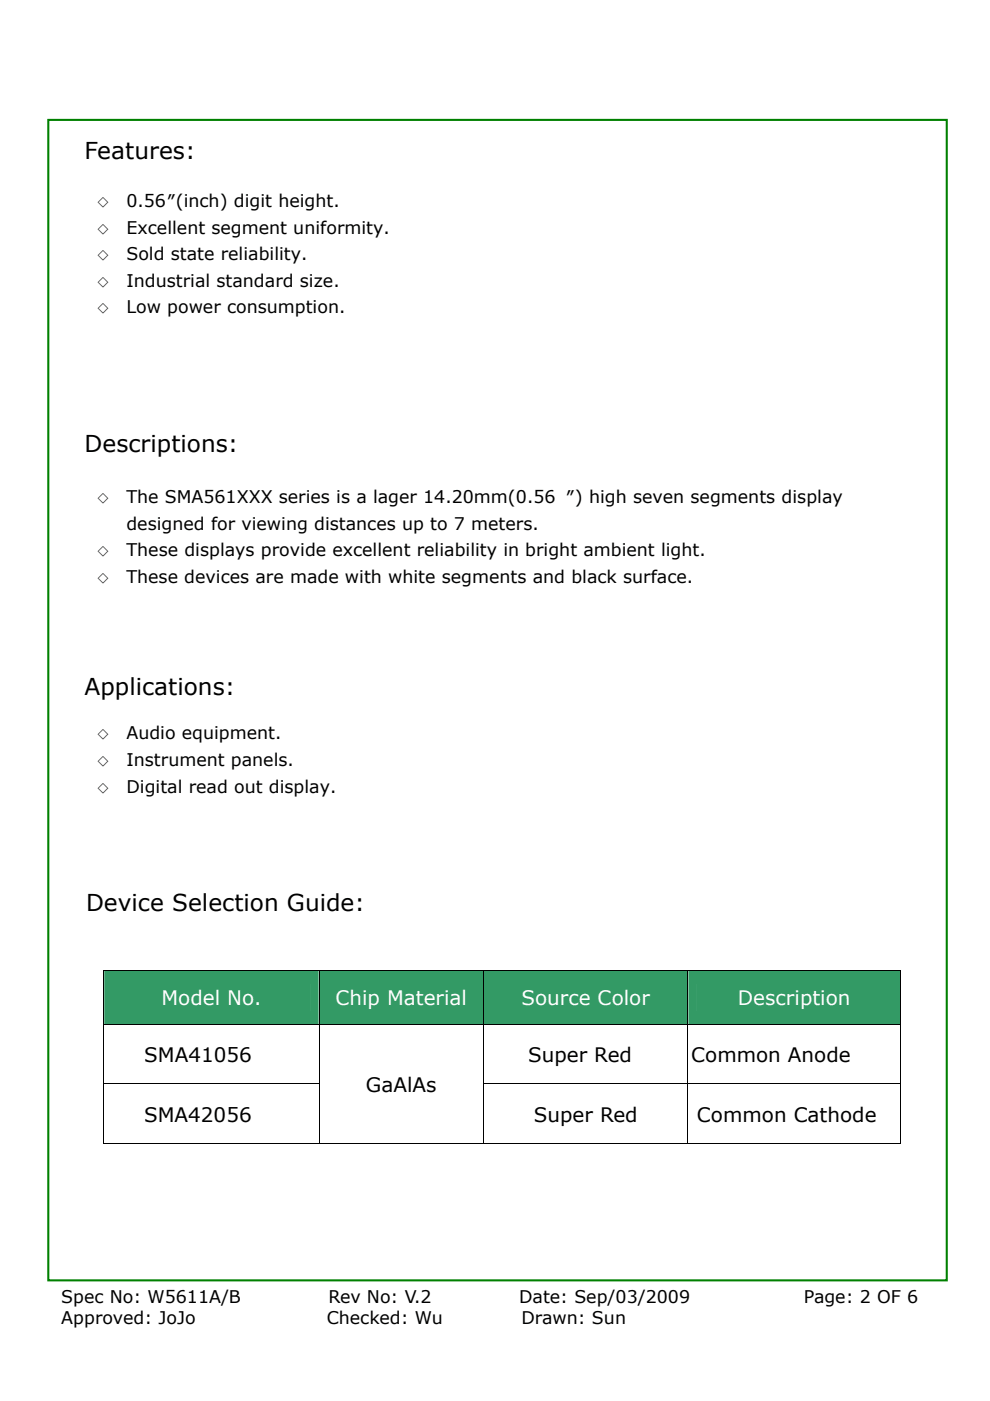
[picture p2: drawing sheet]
<svg xmlns="http://www.w3.org/2000/svg" width="210mm" height="297mm" viewBox="0 0 210 297" stroke-linecap="round" stroke-linejoin="round" font-family="sans-serif">
<defs><g id="words">
<g font-size="4.9">
<text x="17.9" y="33.7">Features:</text>
<text x="17.9" y="95.9">Descriptions:</text>
<text x="17.9" y="147.4">Applications:</text>
<text x="18.2" y="193.3">Device Selection Guide:</text>
</g>
<g font-size="4.2" fill="#fff">
<text x="34.2" y="213.2">Model No.</text>
<text x="71.2" y="213.2">Chip Material</text>
<text x="110.6" y="213.2">Source Color</text>
<text x="156.5" y="213.2">Description</text>
</g>
<g font-size="4.2">
<text x="30.6" y="225.1">SMA41056</text>
<text x="112" y="225.1">Super Red</text>
<text x="146.6" y="225.1">Common Anode</text>
<text x="77.6" y="231.5">GaAlAs</text>
<text x="30.6" y="237.8">SMA42056</text>
<text x="113.2" y="237.8">Super Red</text>
<text x="147.8" y="237.8">Common Cathode</text>
</g>
<g font-size="3.7">
<text x="26.8" y="43.9">0.56″(inch) digit height.</text>
<text x="26.8" y="49.5">Excellent segment uniformity.</text>
<text x="26.8" y="55.2">Sold state reliability.</text>
<text x="26.8" y="60.8">Industrial standard size.</text>
<text x="26.8" y="66.5">Low power consumption.</text>
<text x="26.8" y="106.7">The SMA561XXX series is a lager 14.20mm(0.56 ″) high seven segments display</text>
<text x="26.8" y="112.3">designed for viewing distances up to 7 meters.</text>
<text x="26.8" y="118">These displays provide excellent reliability in bright ambient light.</text>
<text x="26.8" y="123.6">These devices are made with white segments and black surface.</text>
<text x="26.8" y="156.8">Audio equipment.</text>
<text x="26.8" y="162.4">Instrument panels.</text>
<text x="26.8" y="168.1">Digital read out display.</text>
<text x="13" y="276.3">Spec No: W5611A/B</text>
<text x="13" y="280.8">Approved: JoJo</text>
<text x="69.3" y="280.8">Checked: Wu</text>
<text x="69.7" y="276.3">Rev No: V.2</text>
<text x="110.1" y="276.3">Date: Sep/03/2009</text>
<text x="110.6" y="280.8">Drawn: Sun</text>
<text x="170.5" y="276.3">Page: 2 OF 6</text>
</g>
<g font-size="2.8">
<text x="20.4" y="43.9">◇</text>
<text x="20.4" y="49.5">◇</text>
<text x="20.4" y="55.2">◇</text>
<text x="20.4" y="60.8">◇</text>
<text x="20.4" y="66.5">◇</text>
<text x="20.5" y="106.7">◇</text>
<text x="20.5" y="118">◇</text>
<text x="20.5" y="123.6">◇</text>
<text x="20.4" y="156.8">◇</text>
<text x="20.4" y="162.4">◇</text>
<text x="20.4" y="168.1">◇</text>
</g>
</g></defs>
<path d="M10.2 25.4h190.6v246.1h-190.6z" fill="none" stroke="#008000" stroke-width=".44"/>
<g fill="#339a65">
<path d="M22.1 205.8h45.5v11.3h-45.5z"/>
<path d="M23.9 208.7h41.9v5.6h-41.9z"/>
<path d="M67.8 205.8h34.7v11.3h-34.7z"/>
<path d="M69.6 208.7h31.1v5.6h-31.1z"/>
<path d="M102.6 205.8h43.2v11.3h-43.2z"/>
<path d="M104.5 208.7h39.5v5.6h-39.5z"/>
<path d="M146 205.8h44.9v11.3h-44.9z"/>
<path d="M147.8 208.7h41.3v5.6h-41.3z"/>
</g>
<path d="M21.9 205.7h.2v.1h-.2zM190.9 205.7h.2v.1h-.2zM190.9 242.4h.2v.2h-.2z" fill="#000"/>
<g fill="none" stroke="#000" stroke-width=".21">
<path d="M21.9 205.8h169.2M21.9 217.2h169.2M22 205.8v11.3M22 217.3v12.3M67.7 205.8v11.3M67.7 217.3v12.3M102.6 205.8v11.3M102.6 217.3v12.3M145.9 205.8v11.3M145.9 217.3v12.3M191 205.8v11.3M191 217.3v12.3"/>
<path d="M21.9 229.7h45.9M22 229.8v12.8M67.7 229.8v12.8M102.5 229.7h88.6M102.6 229.8v12.8M145.9 229.8v12.8M191 229.8v12.8M21.9 242.5h45.7M67.8 242.5h34.7M102.6 242.5h43.2M146 242.5h44.9"/>
</g>
<g fill="#fff">
<path d="M15.1 38.1h177.8v41.3h-177.8z"/>
<path d="M15.1 100.9h177.8v32.5h-177.8z"/>
<path d="M15.1 151h177.8v20.5h-177.8z"/>
</g>
<use href="#words"/>
</svg>
